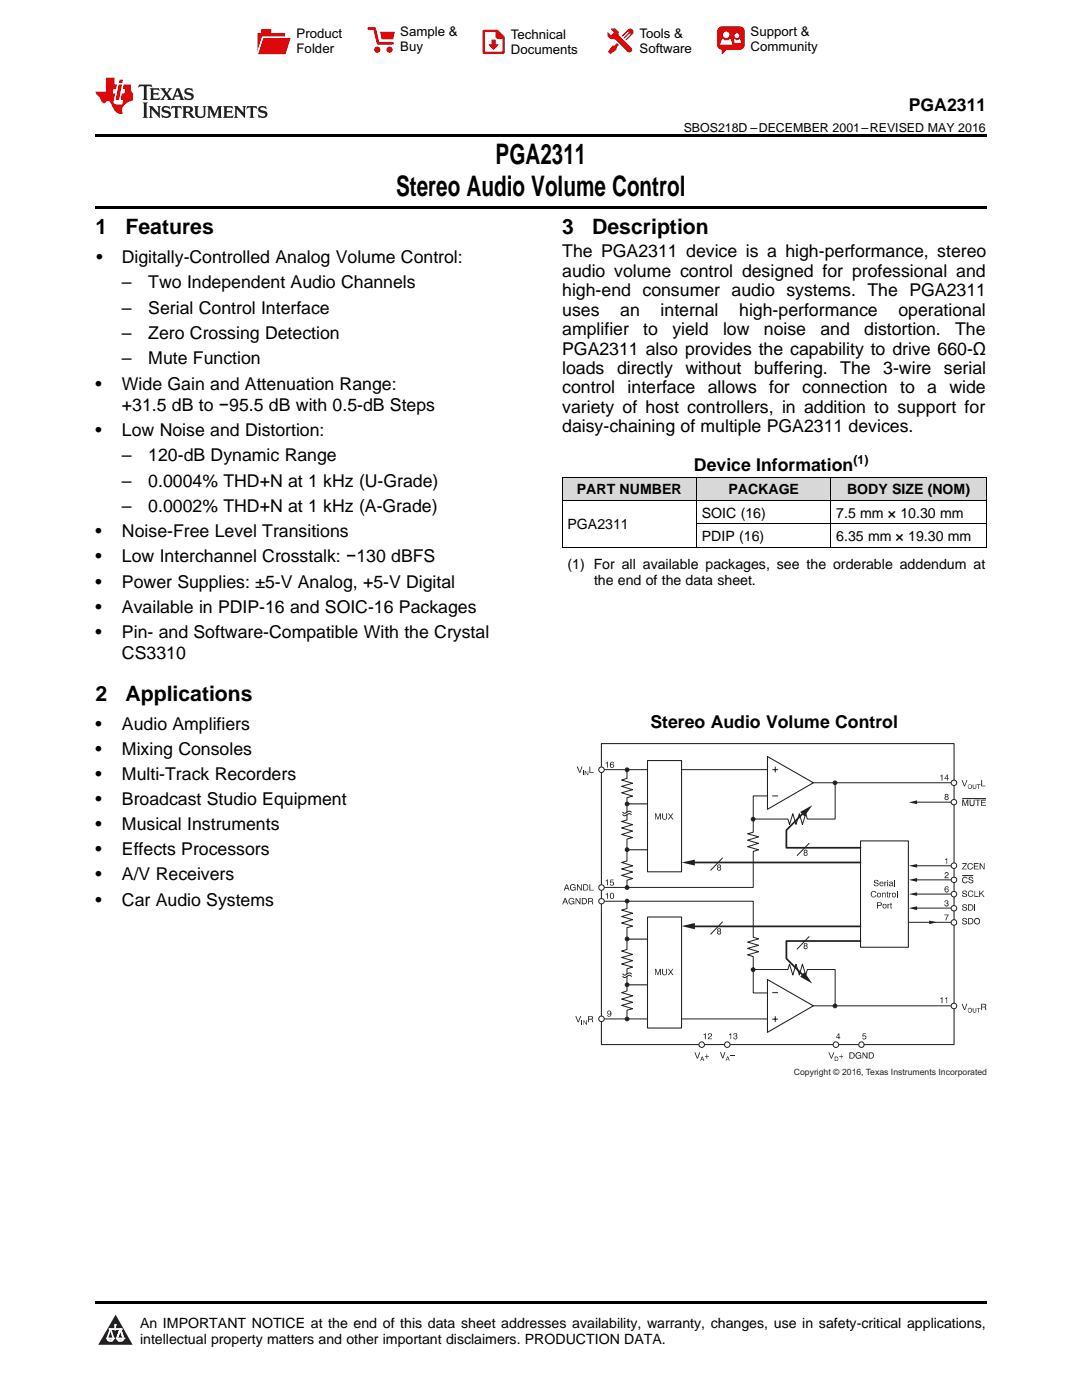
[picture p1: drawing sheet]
<svg xmlns="http://www.w3.org/2000/svg" width="216mm" height="279mm" viewBox="0 0 216 279" stroke-linecap="round" stroke-linejoin="round" font-family="sans-serif">
<defs><g id="words">
<g font-size="5.6">
<text x="98.9" y="32.8">PGA2311</text>
<text x="79" y="39.2">Stereo Audio Volume Control</text>
</g>
<g font-size="4.2">
<text x="19" y="46.7">1</text>
<text x="25" y="46.7">Features</text>
<text x="112.2" y="46.7">3</text>
<text x="118.2" y="46.7">Description</text>
<text x="19" y="139.9">2</text>
<text x="25" y="139.9">Applications</text>
</g>
<g font-size="3.5">
<text x="181.3" y="22.2">PGA2311</text>
<text x="19.2" y="52.4">•</text>
<text x="24.3" y="52.4">Digitally-Controlled Analog Volume Control:</text>
<text x="112.2" y="51.4">The PGA2311 device is a high-performance, stereo</text>
<text x="24.3" y="57.5">–</text>
<text x="29.6" y="57.5">Two Independent Audio Channels</text>
<text x="112.2" y="55.2">audio volume control designed for professional and</text>
<text x="112.2" y="59.1">high-end consumer audio systems. The PGA2311</text>
<text x="24.3" y="62.6">–</text>
<text x="29.6" y="62.6">Serial Control Interface</text>
<text x="112.2" y="63">uses</text>
<text x="123.8" y="63">an</text>
<text x="131.8" y="63">internal</text>
<text x="147.5" y="63">high-performance</text>
<text x="179.3" y="63">operational</text>
<text x="24.3" y="67.7">–</text>
<text x="29.6" y="67.7">Zero Crossing Detection</text>
<text x="112.2" y="66.9">amplifier</text>
<text x="112.2" y="70.8">PGA2311 also provides the capability to drive 660-Ω</text>
<text x="128.4" y="66.9">to</text>
<text x="134.2" y="66.9">yield</text>
<text x="144.3" y="66.9">low</text>
<text x="152.4" y="66.9">noise</text>
<text x="163.7" y="66.9">and</text>
<text x="172.5" y="66.9">distortion.</text>
<text x="190.6" y="66.9">The</text>
<text x="19" y="77.8">•</text>
<text x="24.3" y="72.7">–</text>
<text x="24.3" y="77.8">Wide Gain and Attenuation Range:</text>
<text x="29.6" y="72.7">Mute Function</text>
<text x="112.2" y="74.6">loads</text>
<text x="123.1" y="74.6">directly</text>
<text x="136.8" y="74.6">without</text>
<text x="150.5" y="74.6">buffering.</text>
<text x="167.7" y="74.6">The</text>
<text x="176.2" y="74.6">3-wire</text>
<text x="188.4" y="74.6">serial</text>
<text x="24.3" y="82">+31.5 dB to −95.5 dB with 0.5-dB Steps</text>
<text x="112.2" y="78.5">control</text>
<text x="112.2" y="82.4">variety of host controllers, in addition to support for</text>
<text x="125.2" y="78.5">interface</text>
<text x="141.2" y="78.5">allows for</text>
<text x="160.1" y="78.5">connection</text>
<text x="179.6" y="78.5">to a</text>
<text x="189.4" y="78.5">wide</text>
<text x="19" y="87">•</text>
<text x="24.3" y="87">Low Noise and Distortion:</text>
<text x="112.2" y="86.3">daisy-chaining of multiple PGA2311 devices.</text>
<text x="24.3" y="92.1">–</text>
<text x="29.6" y="92.1">120-dB Dynamic Range</text>
<text x="138.5" y="94">Device Information</text>
<text x="24.3" y="97.2">–</text>
<text x="29.6" y="97.2">0.0004% THD+N at 1 kHz (U-Grade)</text>
<text x="19" y="107.2">•</text>
<text x="24.3" y="102.2">–</text>
<text x="24.3" y="107.2">Noise-Free Level Transitions</text>
<text x="29.6" y="102.2">0.0002% THD+N at 1 kHz (A-Grade)</text>
<text x="19" y="112.3">•</text>
<text x="24.3" y="112.3">Low Interchannel Crosstalk: −130 dBFS</text>
<text x="19" y="117.3">•</text>
<text x="24.3" y="117.3">Power Supplies: ±5-V Analog, +5-V Digital</text>
<text x="19" y="122.3">•</text>
<text x="24.3" y="122.3">Available in PDIP-16 and SOIC-16 Packages</text>
<text x="19" y="127.3">•</text>
<text x="24.3" y="127.3">Pin- and Software-Compatible With the Crystal</text>
<text x="24.3" y="131.5">CS3310</text>
<text x="19" y="145.7">•</text>
<text x="24.3" y="145.7">Audio Amplifiers</text>
<text x="129.8" y="145.2">Stereo Audio Volume Control</text>
<text x="19" y="150.7">•</text>
<text x="19" y="155.7">•</text>
<text x="24.3" y="150.7">Mixing Consoles</text>
<text x="24.3" y="155.7">Multi-Track Recorders</text>
<text x="19" y="160.7">•</text>
<text x="24.3" y="160.7">Broadcast Studio Equipment</text>
<text x="19" y="165.7">•</text>
<text x="24.3" y="165.7">Musical Instruments</text>
<text x="19" y="170.7">•</text>
<text x="24.3" y="170.7">Effects Processors</text>
<text x="19" y="175.7">•</text>
<text x="24.3" y="175.7">A/V Receivers</text>
<text x="19" y="180.7">•</text>
<text x="24.3" y="180.7">Car Audio Systems</text>
</g>
<g font-size="2.8">
<text x="115.1" y="98.7">PART NUMBER</text>
<text x="145.3" y="98.7">PACKAGE</text>
<text x="169" y="98.7">BODY SIZE (NOM)</text>
<text x="113.2" y="105.7">PGA2311</text>
<text x="140.1" y="103.3">SOIC (16)</text>
<text x="140.1" y="108">PDIP (16)</text>
<text x="166.9" y="103.3">7.5 mm × 10.30 mm</text>
<text x="166.9" y="108">6.35 mm × 19.30 mm</text>
<text x="113.2" y="113.5">(1) For all available packages, see the orderable addendum at</text>
<text x="118.5" y="116.7">the end of the data sheet.</text>
<text x="27.9" y="265">An IMPORTANT NOTICE at the end of this data sheet addresses availability, warranty, changes, use in safety-critical applications,</text>
<text x="27.9" y="268.2">intellectual property matters and other important disclaimers. PRODUCTION DATA.</text>
</g>
<g font-size="2.6">
<text x="59.2" y="7.6">Product</text>
<text x="59.2" y="10.6">Folder</text>
<text x="79.9" y="7.3">Sample &amp;</text>
<text x="79.9" y="10.2">Buy</text>
<text x="101.9" y="7.8">Technical</text>
<text x="101.9" y="10.8">Documents</text>
<text x="127.6" y="7.6">Tools &amp;</text>
<text x="127.6" y="10.6">Software</text>
<text x="149.8" y="7.2">Support &amp;</text>
<text x="149.8" y="10.2">Community</text>
</g>
<g font-size="2.5">
<text x="136.4" y="26.3">SBOS218D –DECEMBER 2001–REVISED MAY 2016</text>
<text x="170.3" y="92.6">(1)</text>
</g>
<text font-size="1.7" fill="#231f20" x="158.4" y="214.6">Copyright © 2016, Texas Instruments Incorporated</text>
</g></defs>
<g fill="#d8d8d8">
<path d="M112.2 95.3h26.8v4.6h-26.8z"/>
<path d="M139 95.3h26.8v4.6h-26.8z"/>
<path d="M165.8 95.3h31v4.6h-31z"/>
</g>
<path d="M23.1 262.4l3.4 6h-6.9z" fill="#231f20"/>
<path d="M21.4 267.1h1.2l-.3 .5h-.3a.55 .55 0 0 1-.6-.5z" fill-rule="evenodd" fill="#fff"/>
<path d="M21.4 267.1h1.2l-.3 .5h-.3a.55 .55 0 0 1-.6-.5z" fill="none" stroke="#231f20" stroke-width=".34"/>
<path d="M21.4 267.1l1.2 .1-.3 .4h-.5z" fill="none" stroke="#fff" stroke-width=".34"/>
<path d="M23 265.3h.1" fill="none" stroke="#fff" stroke-width=".34"/>
<path d="M23 264.4v.9z" fill="#fff"/>
<path d="M23 264.4v.9z" fill="none" stroke="#fff" stroke-width=".34"/>
<circle cx="23" cy="264.4" r=".17" fill="#fff"/>
<path d="M21.9 265.2h.1" fill="none" stroke="#fff" stroke-width=".34"/>
<path d="M21.9 265.2h2.3z" fill="#fff"/>
<path d="M21.9 265.2h2.3z" fill="none" stroke="#fff" stroke-width=".34"/>
<circle cx="24.2" cy="265.2" r=".17" fill="#fff"/>
<path d="M23.3 267.1h.1" fill="none" stroke="#fff" stroke-width=".34"/>
<path d="M24 265.2l-.7 1.9z" fill="#fff"/>
<path d="M24 265.2l-.7 1.9z" fill="none" stroke="#fff" stroke-width=".34"/>
<path d="M24 265.2l.7 1.9z" fill="#fff"/>
<path d="M24 265.2l.7 1.9z" fill="none" stroke="#fff" stroke-width=".34"/>
<path d="M24.6 267.1h.1" fill="none" stroke="#fff" stroke-width=".34"/>
<circle cx="21.4" cy="267.1" r=".17" fill="#fff"/>
<path d="M22.1 265.2l-.7 1.9z" fill="#fff"/>
<path d="M22.1 265.2l-.7 1.9z" fill="none" stroke="#fff" stroke-width=".34"/>
<path d="M22.1 265.2l.5 1.9z" fill="#fff"/>
<path d="M22.1 265.2l.5 1.9z" fill="none" stroke="#fff" stroke-width=".34"/>
<circle cx="22.6" cy="267.1" r=".17" fill="#fff"/>
<path d="M23.4 267.1h1.3a.65 .65 0 0 1-.7 .5 .65 .65 0 0 1-.6-.5z" fill-rule="evenodd" fill="#fff"/>
<path d="M23.4 267.1h1.3a.65 .65 0 0 1-.7 .5 .65 .65 0 0 1-.6-.5z" fill="none" stroke="#231f20" stroke-width=".34"/>
<path d="M23.4 267.1h1.3l-.4 .5h-.6z" fill="none" stroke="#fff" stroke-width=".34"/>
<path d="M23.3 267.1h.1" fill="none" stroke="#fff" stroke-width=".34"/>
<circle cx="24.7" cy="267.1" r=".17" fill="#fff"/>
<path d="M19 259.7h177.8v.5h-177.8z" fill="#000"/>
<path d="M124.3 162.1l.3 .2 .5-.2a.55 .55 0 0 1 .9 0M124.3 162.6l.3 .2 .5-.2a.55 .55 0 0 1 .9 0" fill="none" stroke="#231f20" stroke-width=".2"/>
<circle cx="125.1" cy="153.6" r=".37" fill="#231f20"/>
<circle cx="125.1" cy="153.6" r=".37" fill="none" stroke="#231f20" stroke-width=".2"/>
<circle cx="125.1" cy="160.5" r=".37" fill="#231f20"/>
<circle cx="125.1" cy="160.5" r=".37" fill="none" stroke="#231f20" stroke-width=".2"/>
<circle cx="125.1" cy="169.6" r=".38" fill="#231f20"/>
<circle cx="125.1" cy="169.6" r=".38" fill="none" stroke="#231f20" stroke-width=".2"/>
<circle cx="125.1" cy="177.1" r=".38" fill="#231f20"/>
<circle cx="125.1" cy="177.1" r=".38" fill="none" stroke="#231f20" stroke-width=".2"/>
<circle cx="150.3" cy="163.5" r=".37" fill="#231f20"/>
<circle cx="150.3" cy="163.5" r=".37" fill="none" stroke="#231f20" stroke-width=".2"/>
<circle cx="166.6" cy="156.2" r=".37" fill="#231f20"/>
<g fill="none" stroke="#231f20" stroke-width=".2">
<path d="M120 153.6h9.2M136 153.6h17.1M153.2 158.8h-2.9v7.3l-1.1 .3 2.2 .6-2.2 .7 2.2 .6-2.2 .7 2.2 .6-1.1 .3v7.2h-30.5M154.2 153.6h1M154.2 158.8h1M154.7 153.1v1"/>
<circle cx="166.6" cy="156.2" r=".37"/>
</g>
<path d="M120 148.4h70.4v60.1h-70.4zM129.2 151.8h6.8v22.2h-6.8zM153.1 151l9.2 5.2-9.2 5.3z" fill="none" stroke="#231f20" stroke-width=".21"/>
<g fill="#231f20">
<path d="M130.7 162.3h.2l.4 1.1 .3-1.1h.3v1.3h-.2v-1.1l-.4 1.1h-.1l-.4-1.1v1.1h-.1z" fill-rule="evenodd"/>
<path d="M132.1 162.3h.2v.8a.32 .32 0 0 0 .3 .4 .32 .32 0 0 0 .3-.4v-.8h.2v.8a.49 .49 0 0 1-.5 .5 .49 .49 0 0 1-.5-.5z" fill-rule="evenodd"/>
<path d="M133.3 162.3h.2l.3 .5 .4-.5h.1l-.4 .6 .5 .7h-.2l-.4-.5-.3 .5h-.3l.5-.7z" fill-rule="evenodd"/>
</g>
<path d="M171.7 167.8h9.6v21.2h-9.6z" fill="none" stroke="#231f20" stroke-width=".21"/>
<g fill="#231f20">
<path d="M174.5 175.7l.3-.1a.4 .4 0 0 1 .5 .4h-.2a.26 .26 0 0 0-.3-.3 .26 .26 0 0 0-.2 .4 .5 .5 0 0 1 .5 .1 .5 .5 0 0 1 .1 .6l-.4 .1a.4 .4 0 0 1-.5-.5h.2a.29 .29 0 0 0 .3 .3 .29 .29 0 0 0 .3-.3 .57 .57 0 0 1-.7-.6z" fill-rule="evenodd"/>
<path d="M175.6 176h.5l.2 .2v.2h-.7a.28 .28 0 0 0 .2 .3 .28 .28 0 0 0 .4-.1h.1a.46 .46 0 0 1-.7 .2 .46 .46 0 0 1 0-.8zM175.7 176.1l-.1 .3h.6l-.1-.3z" fill-rule="evenodd"/>
<path d="M176.5 175.9h.1v.2l.3-.2-.3 .3v.7h-.1z" fill-rule="evenodd"/>
<path d="M177 175.6h.2v.2h-.2zM177 175.9h.2v1h-.2z" fill-rule="evenodd"/>
<path d="M177.5 176h.6l.1 .9-.2-.2a.3 .3 0 0 1-.3 .2 .3 .3 0 0 1-.3-.3 .3 .3 0 0 1 .3-.2l.3-.3-.6 .1zM177.6 176.5l-.1 .1a.27 .27 0 0 0 .4 .1 .27 .27 0 0 0 .1-.3z" fill-rule="evenodd"/>
<path d="M178.4 175.6h.1v1.3h-.1z" fill-rule="evenodd"/>
<path d="M174 177.9l.5-.1 .4 .4-.3-.2a.47 .47 0 0 0-.7 .5 .47 .47 0 0 0 .7 .4l.1-.3h.2a.61 .61 0 0 1-1 .3 .61 .61 0 0 1 .1-1z" fill-rule="evenodd"/>
<path d="M174.9 178.6a.45 .45 0 0 1 .9 0 .45 .45 0 0 1-.9 0zM175.1 178.6a.32 .32 0 0 0 .6 0 .32 .32 0 0 0-.6 0z" fill-rule="evenodd"/>
<path d="M176 178.2h.2a.3 .3 0 0 1 .4 0 .3 .3 0 0 1 .1 .3v.6h-.1v-.6a.23 .23 0 0 0-.3-.2 .23 .23 0 0 0-.1 .3v.5h-.2z" fill-rule="evenodd"/>
<path d="M177 177.9l.3 .3v.1h-.2v.6l.2 .2-.3-.1v-.7h-.1z" fill-rule="evenodd"/>
<path d="M177.4 178.2h.2v.1l.3-.1-.3 .3v.6h-.2z" fill-rule="evenodd"/>
<path d="M177.9 178.6a.45 .45 0 0 1 .9 0 .45 .45 0 0 1-.9 0zM178.1 178.6a.31 .31 0 0 0 .6 0 .31 .31 0 0 0-.6 0z" fill-rule="evenodd"/>
<path d="M179 177.9h.1v1.2h-.1z" fill-rule="evenodd"/>
<path d="M175 180.1h.4a.38 .38 0 0 1 .6 .3 .38 .38 0 0 1-.5 .4h-.3v.5h-.2zM175.2 180.2v.4l.6-.1-.2-.3z" fill-rule="evenodd"/>
<path d="M176 180.8a.45 .45 0 0 1 .9 0 .45 .45 0 0 1-.9 0zM176.2 180.8a.31 .31 0 0 0 .6 0 .31 .31 0 0 0-.6 0z" fill-rule="evenodd"/>
<path d="M177.1 180.4h.2v.2l.2-.2-.2 .3v.6h-.2z" fill-rule="evenodd"/>
<path d="M177.7 180.2l.3 .2v.1h-.2v.5l.2 .3-.3-.1v-.7h-.1z" fill-rule="evenodd"/>
</g>
<path d="M125.1 153.6v1.7l-1.1 .4 2.2 .6-2.2 .6 2.2 .7-2.2 .6 2.2 .7-1.1 .3v2.9M162.1 156.2h28.2M166.6 156.2v7.3h-5.5l-.3-1.1-.7 2.1-.6-2.1-.7 2.1-.6-2.1-.7 2.1-.3-1h-6.8M125.1 162.6v1l-1.1 .3 2.2 .7-2.2 .6 2.2 .7-2.2 .6 2.2 .7-1.1 .3v4.3l-1.1 .3 2.2 .7-2.2 .6 2.2 .6-2.2 .7 2.2 .6-1.1 .4v1.5M125.2 160.4h4M125.2 169.6h4" fill="none" stroke="#231f20" stroke-width=".2"/>
<circle cx="120" cy="177.1" r=".55" fill="#fff"/>
<circle cx="120" cy="177.1" r=".55" fill="none" stroke="#231f20" stroke-width=".2"/>
<circle cx="120" cy="153.6" r=".55" fill="#fff"/>
<circle cx="120" cy="153.6" r=".55" fill="none" stroke="#231f20" stroke-width=".2"/>
<g fill="#231f20">
<path d="M136 172.1l2.7-.5v1.1z"/>
<path d="M159.7 162l2.4-1.3-1.6 2.2z"/>
</g>
<path d="M138 172.1h33.7M160.2 162.4l-3.3 3.3v3.5h14.8" fill="none" stroke="#231f20" stroke-width=".35"/>
<path d="M124.3 194.9l.2 .1a.83 .83 0 0 0 .9-.3l.2-.1 .4 .3M124.3 194.4l.4 .2h.2a.79 .79 0 0 1 1.1-.2" fill="none" stroke="#231f20" stroke-width=".2"/>
<circle cx="125.1" cy="203.3" r=".37" fill="#231f20"/>
<circle cx="125.1" cy="203.3" r=".37" fill="none" stroke="#231f20" stroke-width=".2"/>
<circle cx="125.1" cy="196.5" r=".38" fill="#231f20"/>
<circle cx="125.1" cy="196.5" r=".38" fill="none" stroke="#231f20" stroke-width=".2"/>
<circle cx="125.1" cy="187.4" r=".37" fill="#231f20"/>
<circle cx="125.1" cy="187.4" r=".37" fill="none" stroke="#231f20" stroke-width=".2"/>
<circle cx="125.1" cy="179.8" r=".37" fill="#231f20"/>
<circle cx="125.1" cy="179.8" r=".37" fill="none" stroke="#231f20" stroke-width=".2"/>
<circle cx="150.3" cy="193.5" r=".38" fill="#231f20"/>
<circle cx="150.3" cy="193.5" r=".38" fill="none" stroke="#231f20" stroke-width=".2"/>
<circle cx="166.6" cy="200.8" r=".38" fill="#231f20"/>
<g fill="none" stroke="#231f20" stroke-width=".2">
<path d="M119.8 179.9h30.5v7.1l1.1 .4-2.2 .6 2.2 .7-2.2 .6 2.2 .6-2.2 .7 1.1 .3v7.3h2.9M154.2 198.1h1M120 203.3h9.2M136 203.3h17.1M154.2 203.4h1M154.7 202.9v1"/>
<circle cx="166.6" cy="200.8" r=".38"/>
</g>
<path d="M129.2 183h6.8v22.2h-6.8zM153.1 195.5l9.2 5.2-9.2 5.3z" fill="none" stroke="#231f20" stroke-width=".21"/>
<g fill="#231f20">
<path d="M130.7 193.4h.2l.4 1 .3-1h.3v1.2h-.2v-1l-.4 1h-.1l-.4-1v1h-.1z" fill-rule="evenodd"/>
<path d="M132.1 193.4h.2v.8a.32 .32 0 0 0 .3 .3 .32 .32 0 0 0 .3-.3v-.8h.2v.8a.49 .49 0 0 1-.5 .5 .49 .49 0 0 1-.5-.5z" fill-rule="evenodd"/>
<path d="M133.3 193.4h.2l.3 .4 .4-.4h.1l-.4 .6 .5 .6h-.2l-.4-.5-.3 .5h-.3l.5-.6z" fill-rule="evenodd"/>
</g>
<path d="M125.1 179.8v1.5l-1.1 .3 2.2 .7-2.2 .6 2.2 .6-2.2 .7 2.2 .6-1.1 .3v4.4l-1.1 .3 2.2 .7-2.2 .6 2.2 .6-2.2 .7 2.2 .6-1.1 .4v1M125.1 194.9v2.9l-1.1 .3 2.2 .6-2.2 .7 2.2 .6-2.2 .6 2.2 .7-1.1 .3v1.7M125.2 196.6h4M125.2 187.4h4M150.4 193.5h6.8l.3-1.1 .7 2.2 .6-2.2 .7 2.2 .6-2.2 .7 2.2 .3-1.1h5.5v7.2M162.1 200.7h28.2" fill="none" stroke="#231f20" stroke-width=".2"/>
<circle cx="120" cy="179.9" r=".54" fill="#fff"/>
<circle cx="120" cy="179.9" r=".54" fill="none" stroke="#231f20" stroke-width=".2"/>
<circle cx="120" cy="203.3" r=".56" fill="#fff"/>
<circle cx="120" cy="203.3" r=".56" fill="none" stroke="#231f20" stroke-width=".2"/>
<g fill="#231f20">
<path d="M136 184.8l2.7-.6v1.3z"/>
<path d="M160.5 194l1.6 2.3-2.4-1.4z"/>
</g>
<path d="M138 184.9h33.7M171.7 187.8h-14.8v3.5l3.3 3.3" fill="none" stroke="#231f20" stroke-width=".35"/>
<path d="M181.4 172.8l1.6-.4v.7z" fill="#231f20"/>
<path d="M182.9 172.8h7.4" fill="none" stroke="#231f20" stroke-width=".2"/>
<path d="M181.4 175.6l1.6-.4v.8z" fill="#231f20"/>
<path d="M182.9 175.6h7.4" fill="none" stroke="#231f20" stroke-width=".2"/>
<path d="M181.4 178.4l1.6-.3v.7z" fill="#231f20"/>
<path d="M182.9 178.4h7.4" fill="none" stroke="#231f20" stroke-width=".2"/>
<path d="M181.4 181.2l1.6-.3v.7z" fill="#231f20"/>
<path d="M182.9 181.2h7.4" fill="none" stroke="#231f20" stroke-width=".2"/>
<path d="M185.4 183.7l1.6 .4-1.6 .3z" fill="#231f20"/>
<path d="M181.4 184.1h9" fill="none" stroke="#231f20" stroke-width=".2"/>
<g fill="#231f20">
<path d="M192 172.3h.9v.1l-.8 1h.8v.1h-.9l.7-1.1h-.7z" fill-rule="evenodd"/>
<path d="M193.2 172.4l.6-.1 .3 .4h-.1a.43 .43 0 0 0-.7-.2 .43 .43 0 0 0-.1 .6l.4 .3 .5-.3a.62 .62 0 0 1-.9 .3 .62 .62 0 0 1 0-1z" fill-rule="evenodd"/>
<path d="M194.3 172.3h1v.1h-.8v.4h.7v.1h-.7v.5h.8v.1h-1z" fill-rule="evenodd"/>
<path d="M195.5 172.3h.2l.6 1v-1h.2v1.2h-.2l-.6-1v1h-.2z" fill-rule="evenodd"/>
<path d="M192.1 175.1l.7-.1 .3 .4h-.2a.43 .43 0 0 0-.6-.1 .43 .43 0 0 0-.1 .6 .43 .43 0 0 0 .7 0l.2-.1a.61 .61 0 0 1-1 .3 .61 .61 0 0 1 0-1z" fill-rule="evenodd"/>
<path d="M193.4 175.1l.5-.1 .3 .2v.2h-.2a.26 .26 0 0 0-.3-.3 .26 .26 0 0 0-.2 .4 .51 .51 0 0 1 .5 .1 .51 .51 0 0 1 .1 .6l-.4 .1a.44 .44 0 0 1-.5-.4h.2a.3 .3 0 0 0 .3 .2 .3 .3 0 0 0 .3-.3 .62 .62 0 0 1-.7-.6z" fill-rule="evenodd"/>
<path d="M192.1 177.8l.4-.1a.4 .4 0 0 1 .4 .4h-.1a.26 .26 0 0 0-.3-.2 .26 .26 0 0 0-.2 .3 .63 .63 0 0 1 .7 .6l-.3 .2h-.4l-.3-.2v-.2h.1a.29 .29 0 0 0 .4 .3 .29 .29 0 0 0 .2-.4 .57 .57 0 0 1-.7-.6z" fill-rule="evenodd"/>
<path d="M193.4 177.8l.5-.1 .3 .4-.3-.2a.46 .46 0 0 0-.6 .5 .46 .46 0 0 0 .7 .4l.1-.3h.1a.6 .6 0 0 1-.9 .4 .6 .6 0 0 1 0-1z" fill-rule="evenodd"/>
<path d="M194.5 177.8h.1v1h.7v.2h-.8z" fill-rule="evenodd"/>
<path d="M195.4 177.8h.2v.5l.6-.5h.2l-.5 .5 .6 .7h-.3l-.4-.7-.2 .3v.4h-.2z" fill-rule="evenodd"/>
<path d="M192.1 180.6l.6-.1 .2 .3h-.1a.25 .25 0 0 0-.3-.2 .25 .25 0 0 0-.2 .3 .53 .53 0 0 1 .5 .2 .53 .53 0 0 1 0 .6l-.3 .1a.44 .44 0 0 1-.5-.5h.1a.31 .31 0 0 0 .4 .3 .31 .31 0 0 0 .3-.3l-.1-.1a.45 .45 0 0 1-.5-.1 .45 .45 0 0 1-.1-.5z" fill-rule="evenodd"/>
<path d="M193.2 180.5h.5a.62 .62 0 0 1 .5 .6 .62 .62 0 0 1-.5 .6h-.5zM193.3 180.7v.9h.4a.48 .48 0 0 0 .4-.5 .48 .48 0 0 0-.4-.4z" fill-rule="evenodd"/>
<path d="M194.5 180.5h.1v1.2h-.1z" fill-rule="evenodd"/>
<path d="M192.1 183.3l.6-.1 .2 .2v.2h-.1a.26 .26 0 0 0-.3-.3 .26 .26 0 0 0-.2 .4 .51 .51 0 0 1 .5 .1 .51 .51 0 0 1 0 .6l-.3 .1a.44 .44 0 0 1-.5-.4h.1a.29 .29 0 0 0 .4 .3 .29 .29 0 0 0 .2-.4 .59 .59 0 0 1-.7-.6z" fill-rule="evenodd"/>
<path d="M193.2 183.2h.5a.62 .62 0 0 1 .5 .7 .62 .62 0 0 1-.5 .6h-.5zM193.3 183.4v.9h.4a.47 .47 0 0 0 .4-.5 .47 .47 0 0 0-.4-.4z" fill-rule="evenodd"/>
<path d="M194.3 183.8a.65 .65 0 0 1 1.3 0 .65 .65 0 0 1-1.3 0zM194.5 183.8a.46 .46 0 0 0 .9 0 .46 .46 0 0 0-.9 0z" fill-rule="evenodd"/>
</g>
<circle cx="190.3" cy="172.8" r=".56" fill="#fff"/>
<circle cx="190.3" cy="172.8" r=".56" fill="none" stroke="#231f20" stroke-width=".2"/>
<path d="M181.4 160.1l1.6-.4v.8z" fill="#231f20"/>
<path d="M182.9 160.1h7.4" fill="none" stroke="#231f20" stroke-width=".2"/>
<g fill="#231f20">
<path d="M192 159.6h.3l.3 1.1 .3-1.1h.3v1.2h-.2v-1l-.3 1h-.2l-.3-1v1h-.2z" fill-rule="evenodd"/>
<path d="M193.5 159.6h.2v.8a.31 .31 0 0 0 .3 .3 .31 .31 0 0 0 .3-.3v-.8h.2v.8a.49 .49 0 0 1-.5 .5 .49 .49 0 0 1-.5-.5z" fill-rule="evenodd"/>
<path d="M194.6 159.6h1v.1h-.4v1.1h-.2v-1.1h-.4z" fill-rule="evenodd"/>
<path d="M195.8 159.6h.9v.2h-.7v.3h.6v.2h-.6v.4h.7v.1h-.9z" fill-rule="evenodd"/>
<path d="M191.9 200.3h.2l.4 1.1 .3-1.1h.2l-.5 1.3h-.1z" fill-rule="evenodd"/>
<path d="M193 201.6a.5 .5 0 0 1 1 0 .5 .5 0 0 1-1 0zM193.2 201.6a.35 .35 0 0 0 .7 0 .35 .35 0 0 0-.7 0z" fill-rule="evenodd"/>
<path d="M194.1 201.2h.1v.5a.23 .23 0 0 0 .3 .3 .23 .23 0 0 0 .2-.3v-.5h.1v.5a.36 .36 0 0 1-.4 .4 .36 .36 0 0 1-.3-.4z" fill-rule="evenodd"/>
<path d="M194.9 201.2h.8l-.4 .1v.8h-.1v-.8z" fill-rule="evenodd"/>
<path d="M195.8 200.3h.6a.33 .33 0 0 1 .4 .2 .33 .33 0 0 1-.2 .5l.1 .1 .1 .5h-.2v-.5l-.3-.1h-.3v.6h-.2zM196 200.5v.4l.6-.1-.1-.3z" fill-rule="evenodd"/>
<path d="M191.9 155.7h.2l.4 1.1 .3-1.1h.2l-.5 1.2h-.1z" fill-rule="evenodd"/>
<path d="M193.1 157a.46 .46 0 0 1 .9 0 .46 .46 0 0 1-.9 0zM193.2 157a.35 .35 0 0 0 .7 0 .35 .35 0 0 0-.7 0z" fill-rule="evenodd"/>
<path d="M194.1 156.5h.1v.6a.22 .22 0 0 0 .3 .2 .22 .22 0 0 0 .2-.2v-.6h.1v.6a.36 .36 0 0 1-.4 .4 .36 .36 0 0 1-.3-.4z" fill-rule="evenodd"/>
<path d="M194.9 156.5h.8v.2h-.4v.7h-.1v-.7h-.3z" fill-rule="evenodd"/>
<path d="M195.8 155.7h.2v1.1h.6v.1h-.8z" fill-rule="evenodd"/>
</g>
<circle cx="190.3" cy="160.1" r=".55" fill="#fff"/>
<circle cx="190.3" cy="160.1" r=".55" fill="none" stroke="#231f20" stroke-width=".2"/>
<circle cx="190.3" cy="156.2" r=".55" fill="#fff"/>
<circle cx="190.3" cy="156.2" r=".55" fill="none" stroke="#231f20" stroke-width=".2"/>
<circle cx="190.4" cy="175.6" r=".55" fill="#fff"/>
<circle cx="190.4" cy="175.6" r=".55" fill="none" stroke="#231f20" stroke-width=".2"/>
<circle cx="190.3" cy="178.4" r=".56" fill="#fff"/>
<circle cx="190.3" cy="178.4" r=".56" fill="none" stroke="#231f20" stroke-width=".2"/>
<circle cx="190.4" cy="181.3" r=".55" fill="#fff"/>
<circle cx="190.4" cy="181.3" r=".55" fill="none" stroke="#231f20" stroke-width=".2"/>
<circle cx="190.4" cy="184.1" r=".57" fill="#fff"/>
<circle cx="190.4" cy="184.1" r=".57" fill="none" stroke="#231f20" stroke-width=".2"/>
<circle cx="190.4" cy="200.8" r=".56" fill="#fff"/>
<g fill="none" stroke="#231f20" stroke-width=".2">
<path d="M192.1 159.4h4.6M192.1 174.7h2"/>
<circle cx="190.4" cy="200.8" r=".56"/>
</g>
<g fill="#231f20">
<path d="M115.1 153h.2l.4 1 .3-1h.2l-.4 1.2h-.2z" fill-rule="evenodd"/>
<path d="M116.4 153.8h.1v.9h-.1z" fill-rule="evenodd"/>
<path d="M116.7 153.8l.6 .8 .1-.8v.9h-.2l-.4-.7v.7h-.1z" fill-rule="evenodd"/>
<path d="M117.6 153h.2v1.1h.6v.1h-.8z" fill-rule="evenodd"/>
<path d="M113 176.5h.2l.5 1.2h-.2l-.2-.3h-.5l-.1 .3h-.2zM113.1 176.7l-.2 .5h.4z" fill-rule="evenodd"/>
<path d="M113.9 176.6l.6-.1 .4 .4h-.2a.43 .43 0 0 0-.6-.2 .43 .43 0 0 0-.2 .6 .4 .4 0 0 0 .5 .3 .4 .4 0 0 0 .3-.4h-.4v-.2h.6v.7l-.2-.2a.6 .6 0 0 1-.8 .1 .6 .6 0 0 1-.1-.8z" fill-rule="evenodd"/>
<path d="M115.1 176.5h.2l.7 1v-1h.1v1.2h-.2l-.6-1v1h-.2z" fill-rule="evenodd"/>
<path d="M116.4 176.5h.5a.63 .63 0 0 1 .5 .6 .63 .63 0 0 1-.5 .6h-.5zM116.5 176.6v1h.4a.5 .5 0 0 0 .3-.5 .5 .5 0 0 0-.3-.5z" fill-rule="evenodd"/>
<path d="M117.6 176.5h.2v1.1h.6v.1h-.8z" fill-rule="evenodd"/>
<path d="M112.7 179.2h.2l.4 1.3h-.1l-.2-.4h-.5l-.1 .4h-.2zM112.8 179.4l-.2 .5h.4z" fill-rule="evenodd"/>
<path d="M113.6 179.4l.3-.2h.3l.4 .4h-.2a.45 .45 0 0 0-.7-.1 .45 .45 0 0 0 0 .7 .45 .45 0 0 0 .7-.1l.1-.2h-.5v-.1h.6v.7l-.1-.2a.62 .62 0 0 1-1 0 .62 .62 0 0 1 .1-.9z" fill-rule="evenodd"/>
<path d="M114.9 179.2h.1l.7 1v-1h.1v1.3h-.1l-.7-1v1h-.1z" fill-rule="evenodd"/>
<path d="M116.1 179.2h.5a.63 .63 0 0 1 .5 .7 .63 .63 0 0 1-.5 .6h-.5zM116.3 179.4v.9a.49 .49 0 0 0 .6-.5 .49 .49 0 0 0-.6-.4z" fill-rule="evenodd"/>
<path d="M117.3 179.2h.7a.34 .34 0 0 1 .3 .3 .34 .34 0 0 1-.2 .4h.2l.1 .6h-.2l-.1-.5-.2-.1h-.4v.6h-.2zM117.5 179.4v.4l.6-.1v-.3z" fill-rule="evenodd"/>
<path d="M114.8 202.8h.2l.4 1 .4-1h.2l-.5 1.2h-.2z" fill-rule="evenodd"/>
<path d="M116 203.6h.2v.9h-.2z" fill-rule="evenodd"/>
<path d="M116.4 203.6l.6 .7v-.7h.1v.9h-.1l-.5-.7-.1 .7z" fill-rule="evenodd"/>
<path d="M117.3 202.8h.7a.33 .33 0 0 1 .3 .2 .33 .33 0 0 1-.2 .4h.2l.1 .6h-.2l-.2-.5h-.5v.5h-.2zM117.5 202.9v.4h.6v-.3z" fill-rule="evenodd"/>
<path d="M138.6 210h.2l.3 1.1 .4-1.1h.2l-.5 1.3h-.1z" fill-rule="evenodd"/>
<path d="M140 210.9h.2l.3 .9h-.1l-.1-.3h-.3l-.3 .3zM140.1 211l-.1 .4h.3z" fill-rule="evenodd"/>
<path d="M141 210.4h.1v.4h.4v.1h-.4v.4h-.1v-.4h-.3v-.1h.3z" fill-rule="evenodd"/>
</g>
<circle cx="145.1" cy="208.5" r=".56" fill="#fff"/>
<circle cx="145.1" cy="208.5" r=".56" fill="none" stroke="#231f20" stroke-width=".2"/>
<circle cx="140" cy="208.5" r=".55" fill="#fff"/>
<circle cx="140" cy="208.5" r=".55" fill="none" stroke="#231f20" stroke-width=".2"/>
<g fill="#231f20">
<path d="M165.3 210h.2l.4 1.1 .4-1.1h.2l-.5 1.3h-.2z" fill-rule="evenodd"/>
<path d="M166.6 210.9h.3a.46 .46 0 0 1 .4 .4 .46 .46 0 0 1-.4 .5h-.3zM166.7 211v.7a.36 .36 0 0 0 .5-.4 .36 .36 0 0 0-.5-.3z" fill-rule="evenodd"/>
<path d="M167.8 210.4l.1 .4h.3v.1h-.3v.4l-.1-.4h-.4v-.1h.4z" fill-rule="evenodd"/>
<path d="M169.5 210h.5a.62 .62 0 0 1 .6 .6 .62 .62 0 0 1-.6 .7h-.5zM169.7 210.2v.9h.3a.47 .47 0 0 0 .4-.4 .47 .47 0 0 0-.4-.5z" fill-rule="evenodd"/>
<path d="M170.9 210.1l.6-.1 .3 .4h-.1a.43 .43 0 0 0-.7-.1 .43 .43 0 0 0 .1 .7 .43 .43 0 0 0 .6-.3h-.4v-.1h.5v.7l-.1-.2a.63 .63 0 0 1-.9 0 .63 .63 0 0 1 .1-1z" fill-rule="evenodd"/>
<path d="M172.1 210h.2l.6 1v-1h.2v1.3h-.2l-.7-1v1h-.1z" fill-rule="evenodd"/>
<path d="M173.4 210h.4a.63 .63 0 0 1 .6 .6 .63 .63 0 0 1-.6 .7h-.4zM173.5 210.2v.9a.5 .5 0 0 0 .7-.4 .5 .5 0 0 0-.7-.5z" fill-rule="evenodd"/>
</g>
<circle cx="171.9" cy="208.5" r=".54" fill="#fff"/>
<circle cx="171.9" cy="208.5" r=".54" fill="none" stroke="#231f20" stroke-width=".2"/>
<circle cx="166.8" cy="208.5" r=".56" fill="#fff"/>
<circle cx="166.8" cy="208.5" r=".56" fill="none" stroke="#231f20" stroke-width=".2"/>
<g fill="#231f20">
<path d="M140.4 206.4l.4-.2v1.2h-.1v-.8h-.3z" fill-rule="evenodd"/>
<path d="M141.4 206.3a.42 .42 0 0 1 .7 .1 .42 .42 0 0 1-.4 .6l-.3 .3h.7v.1h-.9l.1-.3a.55 .55 0 0 0 .5-.7h-.2l-.3 .2z" fill-rule="evenodd"/>
<path d="M145.5 206.4l.4-.2v1.2h-.1v-.8h-.3z" fill-rule="evenodd"/>
<path d="M146.4 206.3a.36 .36 0 0 1 .6-.1 .36 .36 0 0 1-.1 .6 .39 .39 0 0 1-.1 .7 .39 .39 0 0 1-.5-.5h.2a.25 .25 0 0 0 .2 .3 .25 .25 0 0 0 .3-.3 .25 .25 0 0 0-.4-.1v-.2a.21 .21 0 0 0 .3-.2 .21 .21 0 0 0-.2-.2 .21 .21 0 0 0-.2 .2l-.2 .1z" fill-rule="evenodd"/>
<path d="M167.3 206.2h.2v.8h.2v.1h-.2v.3h-.2v-.3h-.5zM167.3 206.4l-.3 .6h.3z" fill-rule="evenodd"/>
<path d="M172.2 206.2h.6v.2h-.5l-.1 .3a.4 .4 0 0 1 .6 .2 .4 .4 0 0 1-.2 .5 .4 .4 0 0 1-.5-.3 .38 .38 0 0 0 .6 0 .37 .37 0 0 0-.2-.3 .37 .37 0 0 0-.4 .1z" fill-rule="evenodd"/>
<path d="M187.6 199.2l.5-.2v1.2h-.2v-.8h-.3z" fill-rule="evenodd"/>
<path d="M188.6 199.2l.4-.2v1.2h-.1v-.8h-.3z" fill-rule="evenodd"/>
<path d="M188.5 182.5h.8l-.5 1.2h-.2l.1-.4 .4-.6h-.6z" fill-rule="evenodd"/>
<path d="M188.6 179.8a.35 .35 0 0 1 .5-.1 .35 .35 0 0 1 0 .5 .4 .4 0 0 1-.1 .7 .4 .4 0 0 1-.5-.4h.1a.26 .26 0 0 0 .2 .3 .26 .26 0 0 0 .3-.3 .26 .26 0 0 0-.3-.2v-.1a.21 .21 0 0 0 .3-.3 .21 .21 0 0 0-.3-.1l-.2 .3h-.1z" fill-rule="evenodd"/>
<path d="M188.6 177l.5-.1 .2 .3-.5-.2-.2 .5a.41 .41 0 0 1 .7 0 .41 .41 0 0 1-.2 .6 .41 .41 0 0 1-.6-.3zM188.6 177.7a.25 .25 0 0 0 .5 0 .25 .25 0 0 0-.5 0z" fill-rule="evenodd"/>
<path d="M188.6 174.2a.43 .43 0 0 1 .7 .2 .43 .43 0 0 1-.5 .5l-.2 .2h.7v.2h-.8v-.3l.4-.3a.25 .25 0 0 0 .2-.2 .25 .25 0 0 0-.2-.3 .25 .25 0 0 0-.3 .3h-.1z" fill-rule="evenodd"/>
<path d="M188.6 171.5l.4-.3v1.2h-.1v-.8h-.3z" fill-rule="evenodd"/>
<path d="M188.6 158.5a.35 .35 0 0 1 .5-.1 .35 .35 0 0 1 .1 .5l-.1 .1a.38 .38 0 0 1 .1 .5 .38 .38 0 0 1-.6 0 .38 .38 0 0 1 .1-.5l-.2-.2zM188.6 159.3a.25 .25 0 0 0 .5 0 .25 .25 0 0 0-.5 0zM188.7 158.8a.2 .2 0 0 0 .4 0 .2 .2 0 0 0-.4 0z" fill-rule="evenodd"/>
<path d="M187.6 154.8l.5-.2v1.2h-.2v-.9h-.3z" fill-rule="evenodd"/>
<path d="M189 154.6h.1v.7h.2v.2h-.2v.3h-.1v-.3h-.5zM189 154.8l-.4 .5h.4z" fill-rule="evenodd"/>
<path d="M120.9 152.2l.4-.2v1.2h-.2v-.8h-.2z" fill-rule="evenodd"/>
<path d="M121.9 152h.4l.2 .4-.5-.2-.1 .4a.42 .42 0 0 1 .6 .1 .42 .42 0 0 1-.2 .6 .42 .42 0 0 1-.6-.3v-.5zM121.9 152.9a.26 .26 0 0 0 .5 0 .26 .26 0 0 0-.5 0z" fill-rule="evenodd"/>
<path d="M120.9 175.7l.4-.2v1.2h-.2v-.8h-.2z" fill-rule="evenodd"/>
<path d="M121.8 175.5h.6v.2h-.5v.3a.42 .42 0 0 1 .6 .2 .42 .42 0 0 1-.3 .5 .42 .42 0 0 1-.5-.3h.1a.28 .28 0 0 0 .4 .2 .28 .28 0 0 0 .1-.4 .28 .28 0 0 0-.4 0h-.2z" fill-rule="evenodd"/>
<path d="M120.9 178.4l.4-.2v1.2h-.2v-.9h-.2z" fill-rule="evenodd"/>
<path d="M121.8 178.3a.53 .53 0 0 1 .7 .1 .53 .53 0 0 1 0 .7 .43 .43 0 0 1-.6 .3 .43 .43 0 0 1-.2-.6zM122 178.3a.53 .53 0 0 0 .2 .9 .52 .52 0 0 0 .2-.5 .52 .52 0 0 0-.4-.4z" fill-rule="evenodd"/>
<path d="M121.2 201.8a.58 .58 0 0 1 .8 .4 .58 .58 0 0 1-.5 .7l-.3-.1v-.2l.4 .2 .2-.5a.39 .39 0 0 1-.5 .1 .39 .39 0 0 1-.1-.6zM121.3 202.1a.27 .27 0 0 0 .5 0 .27 .27 0 0 0-.5 0z" fill-rule="evenodd"/>
</g>
<path d="M161.4 168.3l-2.3 2.4" fill="none" stroke="#231f20" stroke-width=".2"/>
<path d="M160.5 169.6a.37 .37 0 0 1 .5 0 .37 .37 0 0 1 0 .5 .37 .37 0 0 1 0 .6 .37 .37 0 0 1-.5 0 .37 .37 0 0 1 0-.6l-.1-.1zM160.5 170.4a.25 .25 0 0 0 .5 0 .25 .25 0 0 0-.5 0zM160.5 169.9a.25 .25 0 0 0 .5 0 .25 .25 0 0 0-.5 0z" fill-rule="evenodd" fill="#231f20"/>
<path d="M144.2 171.2l-2.4 2.5" fill="none" stroke="#231f20" stroke-width=".2"/>
<path d="M143.1 172.7a.39 .39 0 0 1 .6-.1 .39 .39 0 0 1 .1 .5 .38 .38 0 0 1-.1 .6 .38 .38 0 0 1-.5-.1 .38 .38 0 0 1 .1-.5zM143.3 173.4a.24 .24 0 0 0 .4 0 .24 .24 0 0 0-.4 0zM143.3 172.9a.2 .2 0 0 0 .4 0 .2 .2 0 0 0-.4 0z" fill-rule="evenodd" fill="#231f20"/>
<path d="M144.2 184l-2.4 2.4" fill="none" stroke="#231f20" stroke-width=".2"/>
<path d="M143.2 185.3a.4 .4 0 0 1 .6 .1 .4 .4 0 0 1 0 .5 .39 .39 0 0 1-.1 .5 .39 .39 0 0 1-.5 0 .39 .39 0 0 1 .1-.6l-.2-.2zM143.3 186.1a.24 .24 0 0 0 .4 0 .24 .24 0 0 0-.4 0zM143.3 185.6a.2 .2 0 0 0 .4 0 .2 .2 0 0 0-.4 0z" fill-rule="evenodd" fill="#231f20"/>
<path d="M161.4 186.9l-2.3 2.5" fill="none" stroke="#231f20" stroke-width=".2"/>
<g fill="#231f20">
<path d="M160.5 188.3a.35 .35 0 0 1 .4-.1 .35 .35 0 0 1 .1 .5 .39 .39 0 0 1 0 .6 .39 .39 0 0 1-.6 0 .39 .39 0 0 1 .1-.6l-.1-.1zM160.5 189.1a.25 .25 0 0 0 .5 0 .25 .25 0 0 0-.5 0zM160.5 188.5a.25 .25 0 0 0 .5 0 .25 .25 0 0 0-.5 0z" fill-rule="evenodd"/>
<path d="M143.7 210h.2l.3 1 .4-1h.1l-.4 1.2h-.2z" fill-rule="evenodd"/>
<path d="M145.2 211l.1 .3h-.2zM145.1 210.8l-.3 .9 .2-.3h.4l.2 .3-.3-.9z" fill-rule="evenodd"/>
<path d="M145.6 210.6h1v.2h-1z" fill-rule="evenodd"/>
</g>
<path d="M112.2 99.9h84.6M112.2 95.2h84.6M112.2 95.3v14M138.9 95.3v14M165.8 95.3v14M196.8 95.3v14M112.2 109.2h84.6M139 104.5h57.8" fill="none" stroke="#000" stroke-width=".2"/>
<path d="M19 26.8h177.8v.6h-177.8zM19 41.2h177.8v.5h-177.8z" fill="#000"/>
<path d="M27.7 16.9l-.1 .6 .6-.3h.5v.2v2.2l-.2 .4h1l-.2-.4v-2.2v-.2h.5l.6 .3-.2-.6zM29.9 17.6l.2 .4v1.6l-.2 .4h1.9l.1-.6a1.09 1.09 0 0 1-1.3 .1v-.6h.6l.4 .2v-.7l-.2 .2h-.8v-.6l.2-.1a1.01 1.01 0 0 1 1 .3l-.1-.6zM32 17.6l.9 1.2-1 1.2h.9l-.2-.3 .5-.7 .5 .7-.3 .3h1.7l-.2-.3 .1-.4h1l.1 .4-.2 .3h1l-.3-.4-.7-2h-.5l-1 2.2-.8-1.1 .9-1.1h-.9l.2 .2-.4 .7-.4-.7 .2-.2zM35.4 18l.4 1h-.8zM37 17.7a.66 .66 0 0 0-.2 .8 .66 .66 0 0 0 .6 .4l.7 .2 .1 .2a.8 .8 0 0 1-.7 .4 .8 .8 0 0 1-.7-.5l.1 .8 .2-.2a.94 .94 0 0 0 1.1 .1 .94 .94 0 0 0 .4-.9 1.48 1.48 0 0 0-1.3-.6v-.4a1.1 1.1 0 0 1 1.2 .2l-.2-.6-.2 .1-.5-.1zM28.5 20.4l.2 .4v2.3l-.2 .4h1l-.2-.4v-2.3l.2-.4zM29.7 21.2l.2 .4v1.5l-.2 .4h.8l-.3-.4 .1-1.3 1.6 1.8v-2l.2-.4h-.7l.2 .2v1.1l-1.2-1.3zM32.5 21.3a.66 .66 0 0 0-.2 .8 .66 .66 0 0 0 .6 .4l.6 .2 .2 .2a.8 .8 0 0 1-.8 .4 .8 .8 0 0 1-.7-.5l.2 .7 .2-.1a.94 .94 0 0 0 1 .1 .94 .94 0 0 0 .5-1 1.47 1.47 0 0 0-1.3-.6l-.1-.3a1.1 1.1 0 0 1 1.3 .2l-.2-.6-.2 .1-.5-.2zM34.3 21.2l-.2 .6a.64 .64 0 0 1 .8-.3v1.6l-.2 .4h1l-.3-.4 .1-1.6a.66 .66 0 0 1 .8 .3l-.2-.6zM36.3 21.2l.3 .4v1.5l-.3 .4h1l-.2-.2v-.7h.5l.1 .1a.8 .8 0 0 0 1.2 .7l-1-1a.62 .62 0 0 0 .6-.5 .62 .62 0 0 0-.6-.7zM37.1 21.5h.1a.48 .48 0 0 1 .6 0 .48 .48 0 0 1 .1 .6l-.2 .1-.6 .1zM38.7 21.2l.2 .2a2.29 2.29 0 0 0 .4 2 1.05 1.05 0 0 0 1.7-.7v-1.3l.2-.2h-.8l.2 .4v1.1a.61 .61 0 0 1-.6 .6 .61 .61 0 0 1-.6-.6v-1.1l.3-.4zM41.3 21.2l.3 .4v1.5l-.3 .4h.8l-.2-.4v-1.4l.8 1.9 .9-1.9v1.4l-.2 .4h.9l-.2-.4v-1.5l.2-.4h-.8l-.7 1.5-.6-1.5zM44.5 21.2l.2 .4v1.5l-.2 .4h1.9l.2-.6a1.1 1.1 0 0 1-1.4 .2v-.7h.6l.4 .2v-.6l-.2 .1-.8 .1v-.6l.2-.1a1.02 1.02 0 0 1 1.1 .2l-.2-.5zM46.7 21.2l.2 .4v1.5l-.2 .4h.8l-.3-.4 .1-1.3 1.6 1.8v-2l.2-.4h-.7l.2 .2v1.1l-1.2-1.3zM49.3 21.2l-.1 .6a.64 .64 0 0 1 .8-.3v1.6l-.3 .4h1l-.2-.4v-1.6a.66 .66 0 0 1 .8 .3l-.1-.6zM51.7 21.3a.66 .66 0 0 0-.2 .7 .66 .66 0 0 0 .7 .5l.6 .2 .1 .2a.8 .8 0 0 1-.7 .4 .8 .8 0 0 1-.7-.5l.1 .7 .2-.1a.94 .94 0 0 0 1.1 .1 .94 .94 0 0 0 .4-1 1.48 1.48 0 0 0-1.2-.6l-.1-.3a1.1 1.1 0 0 1 1.2 .2l-.2-.6-.1 .1-.6-.2z" fill="#231f20"/>
<path d="M21.1 15.5v2.8h-2v.4l.9 .9a.96 .96 0 0 0 1 1 .59 .59 0 0 1 .5-.4 .59 .59 0 0 1 .5 .3l.4 .8a1.61 1.61 0 0 0 2.1 1.3 1.63 1.63 0 0 1 1.1-2.2l.9-.3v-1.5a1.6 1.6 0 0 1-.4-1.7h-1.4l-.2 .9h.5l-.2 .8h-.5l-.2 1v.3h.5l-.2 .9h-.7a.74 .74 0 0 1-1-.6l.3-1.6h-.5l.2-.8h.5l.1-.9h-.4v-1.4zM23.7 16.9l-.7 3h.8l.6-3zM23.8 15.9l-.1 .7h.7l.2-.7z" fill="#ee1d23"/>
<g fill="#d60000">
<path d="M52.1 5.8h2v.8h2.8v4.2h-5.5v-4.2h.7z" fill-rule="evenodd"/>
<path d="M52.4 7.5h5.6l-1 3.3h-5.6z" fill-rule="evenodd"/>
</g>
<path d="M52.4 7.4h5.7l-.1 .1h-5.5l-1.1 3.3z" fill-rule="evenodd" fill="#fff"/>
<path d="M52.4 7.4h5.7l-.1 .1h-5.5l-1.1 3.3z" fill="none" stroke="#fff" stroke-width=".2"/>
<path d="M73.6 5.7h1.1l.7 2.9h2.9" fill="none" stroke="#d60000" stroke-width=".55"/>
<g fill="#d60000">
<path d="M75.8 6.3h3l-.4 1.6h-2.2z" fill-rule="evenodd"/>
<circle cx="75.3" cy="9.9" r=".62"/>
<circle cx="77.7" cy="9.9" r=".62"/>
</g>
<path d="M96.5 6.2h2.7l1.3 1.2v3.1h-4z" fill="none" stroke="#d60000" stroke-width=".44"/>
<g fill="#d60000">
<path d="M98.1 7.9h.8v1h.5l-.9 1.1-1-1v-.1h.6z" fill-rule="evenodd"/>
<path d="M98.9 6.2h.3l1.3 1.2v.4h-1.3l-.3-.4z" fill-rule="evenodd"/>
<path d="M121.9 5.7h.8l.7 .6 .1 .7 2.5 2.5-.8 .8-2.3-2.3-1.1-.2-.6-.6v-.8l.7 .6 .5-.4v-.2l-.5-.5z" fill-rule="evenodd"/>
<path d="M122.2 9.1h.4l.5-.5 .4 .4-.5 .5v.4l-1.2 .9-.5-.5z" fill-rule="evenodd"/>
<path d="M125.3 5.9a.67 .67 0 0 1 .9 0 .67 .67 0 0 1 0 .9z" fill-rule="evenodd"/>
<path d="M125.3 5.9l.9 .9-1.2 1.2h-.2v-.2l1-.9v-.2h-.2l-.9 1h-.2v-.2l.9-1 .1-.2h-.3l-.9 1h-.2v-.2z" fill-rule="evenodd"/>
<circle cx="125.6" cy="9.9" r=".54"/>
</g>
<path d="M123.3 6.3v.7" fill="none" stroke="#d60000" stroke-width=".2"/>
<g fill="#d60000">
<path d="M143.4 5.5l.6-.2h3.6a.95 .95 0 0 1 1 .9v2.8a.95 .95 0 0 1-1 .9h-3.6a.95 .95 0 0 1-.9-.9v-2.8z" fill-rule="evenodd"/>
<path d="M144 9.9h.9l-.7 .9h-.2z" fill-rule="evenodd"/>
</g>
<g fill="#fff">
<path d="M146.6 8.6h1.3z"/>
<path d="M144.1 7.8h.3l.1 .2h.8l.2-.2h.3l.4 1.1h-2.5z" fill-rule="evenodd"/>
<path d="M146.4 7.8h.3l.1 .2h.5l.2-.2h.2l.2 .8h-1.3z" fill-rule="evenodd"/>
<circle cx="144.9" cy="6.9" r=".65"/>
<circle cx="147" cy="7.1" r=".48"/>
</g>
<use href="#words"/>
</svg>
